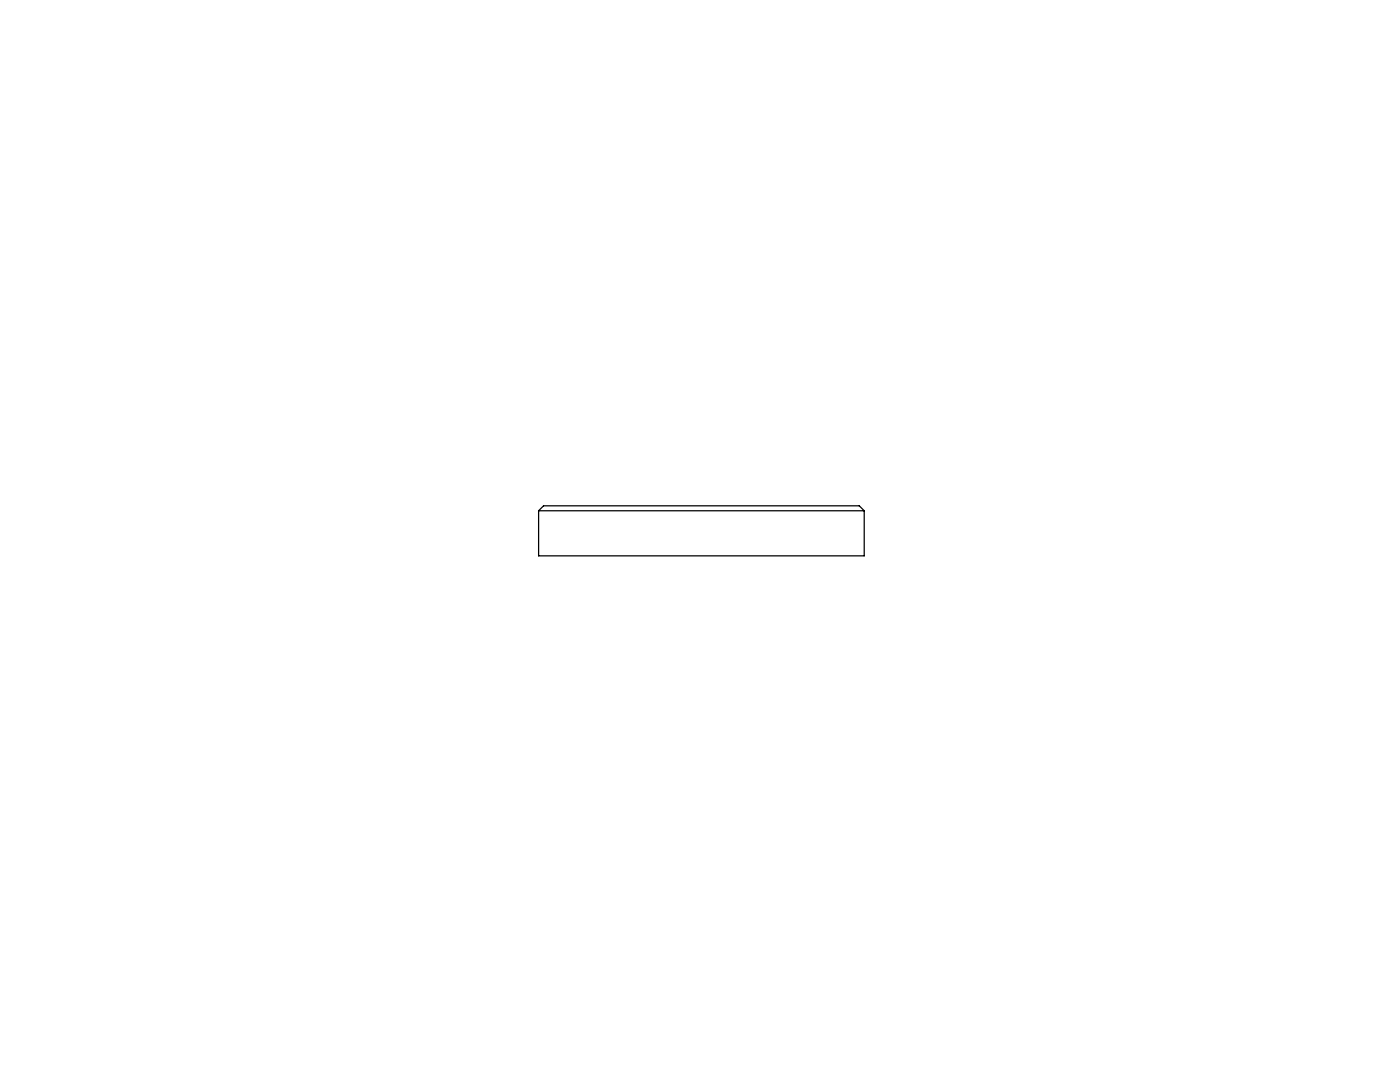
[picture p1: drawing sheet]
<svg xmlns="http://www.w3.org/2000/svg" width="279mm" height="216mm" viewBox="0 0 279 216" stroke-linecap="round" stroke-linejoin="round" font-family="sans-serif">
<path d="M107.5 101.9h65M107.5 101.9l1-1h63l1 1M107.5 101.9v9h65v-9" fill="none" stroke="#000" stroke-width=".25"/>
</svg>
